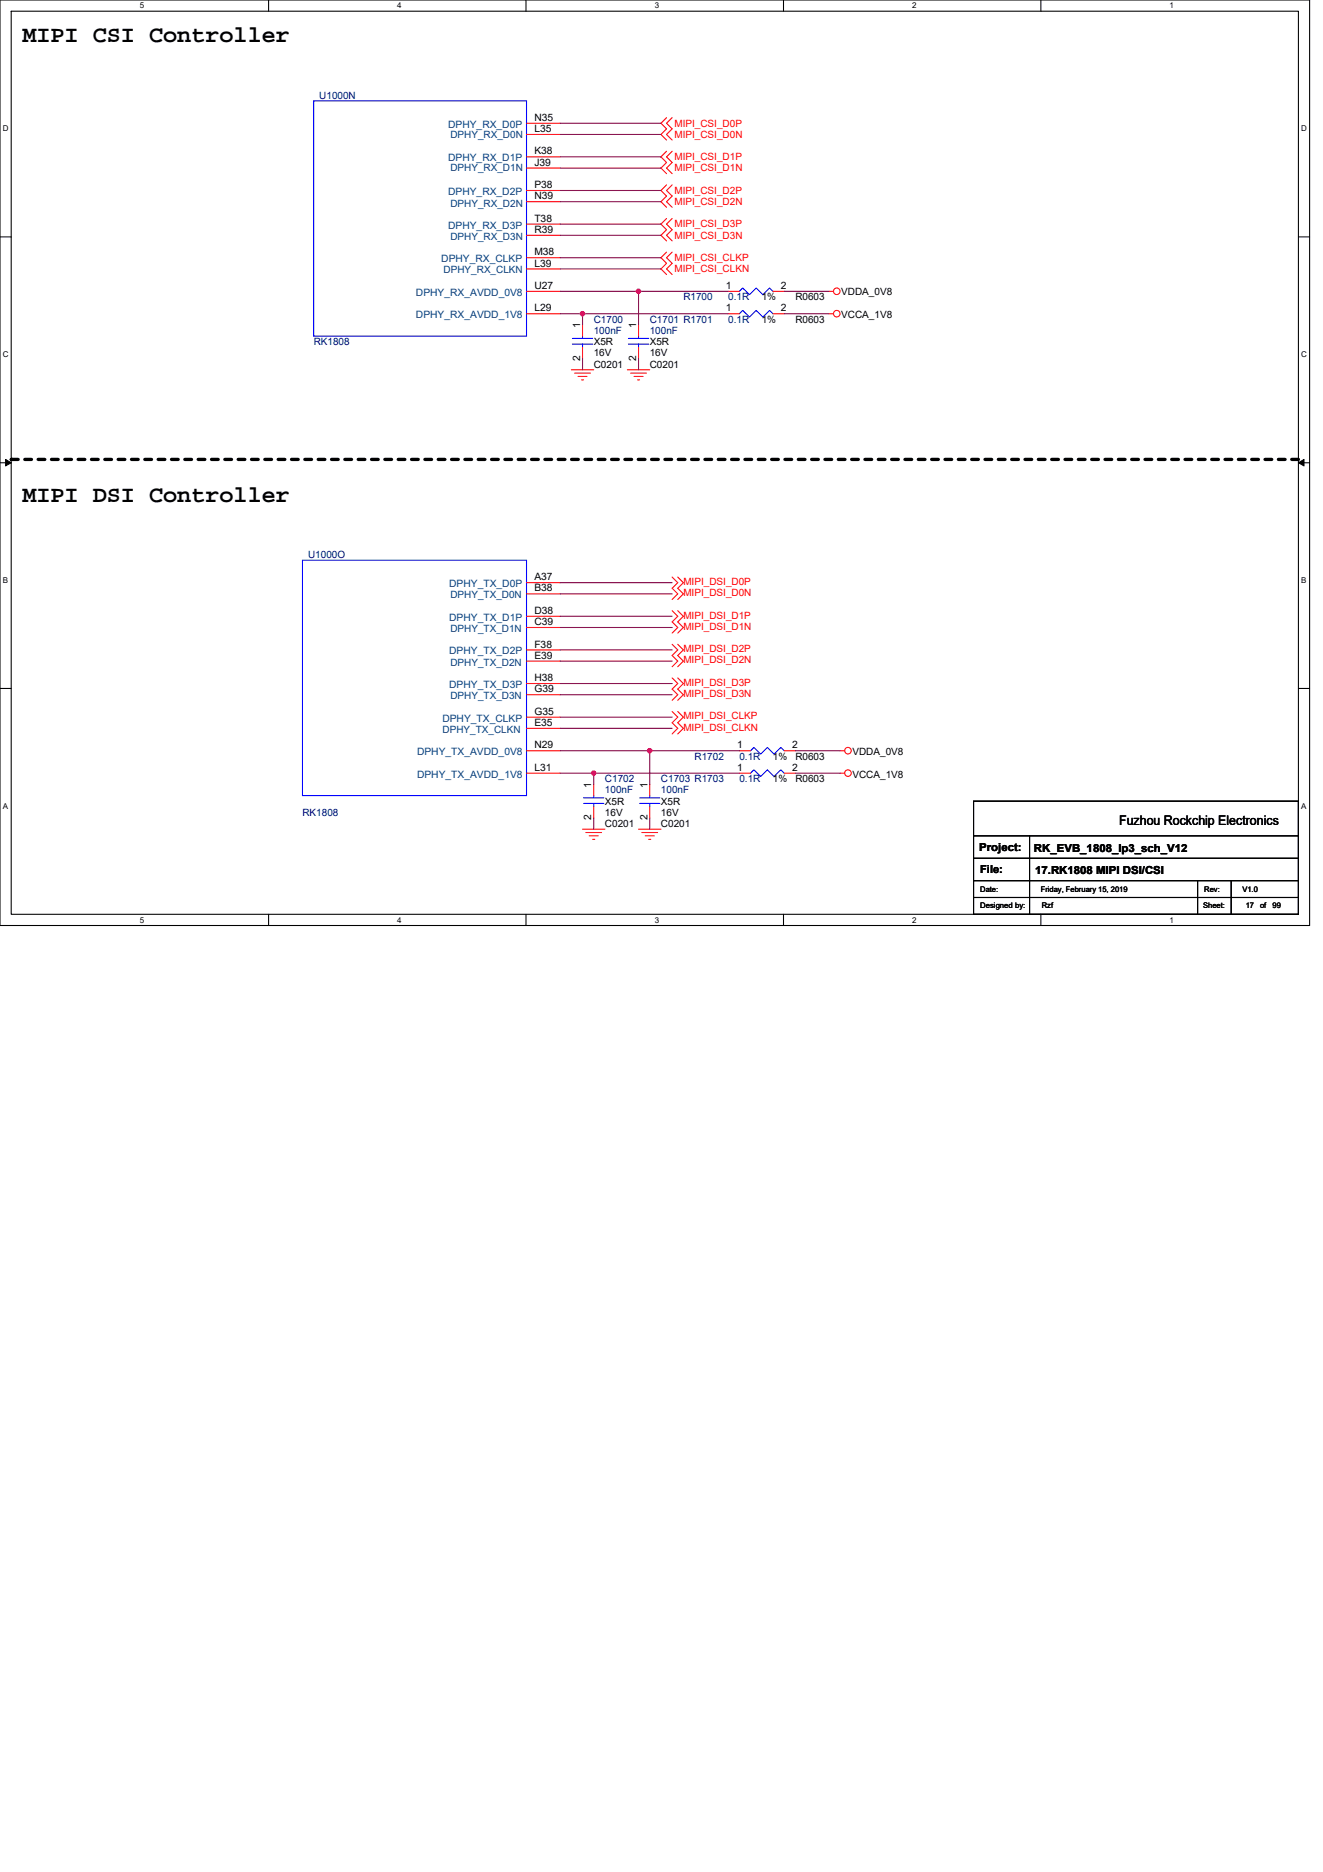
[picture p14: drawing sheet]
<svg xmlns="http://www.w3.org/2000/svg" width="210mm" height="297mm" viewBox="0 0 210 297" stroke-linecap="round" stroke-linejoin="round" font-family="sans-serif">
<defs><g id="words">
<g font-size="3.7">
<text x="3.6" y="6.7">MIPI CSI Controller</text>
<text x="3.6" y="79.6">MIPI DSI Controller</text>
</g>
<text font-size="2.1" x="177.6" y="131">Fuzhou Rockchip Electronics</text>
<g font-size="1.8">
<text x="155.4" y="135">Project:</text>
<text x="164.1" y="135.1">RK_EVB_1808_lp3_sch_V12</text>
<text x="155.6" y="138.5">File:</text>
<text x="164.3" y="138.7">17.RK1808 MIPI DSI/CSI</text>
</g>
<g font-size="1.6" fill="#000080">
<text x="50.7" y="15.6">U1000N</text>
<text x="108.5" y="47.6">R1700</text>
<text x="115.6" y="47.6">0.1R</text>
<text x="94.2" y="51.2">C1700</text>
<text x="94.2" y="53">100nF</text>
<text x="103.1" y="51.2">C1701 R1701</text>
<text x="103.1" y="53">100nF</text>
<text x="115.6" y="51.2">0.1R</text>
<text x="49.8" y="54.8">RK1808</text>
<text x="48.9" y="88.5">U1000O</text>
<text x="96" y="124.1">C1702</text>
<text x="96" y="125.9">100nF</text>
<text x="104.9" y="124.1">C1703 R1703</text>
<text x="104.9" y="125.9">100nF</text>
<text x="110.2" y="120.5">R1702</text>
<text x="117.3" y="124.1">0.1R</text>
<text x="117.3" y="120.5">0.1R</text>
<text x="48" y="129.4">RK1808</text>
</g>
<g font-size="1.6" fill="#004080">
<text x="71.1" y="20.3">DPHY_RX_D0P</text>
<text x="71.5" y="21.9">DPHY_RX_D0N</text>
<text x="71.1" y="25.6">DPHY_RX_D1P</text>
<text x="71.5" y="27.2">DPHY_RX_D1N</text>
<text x="71.1" y="30.9">DPHY_RX_D2P</text>
<text x="71.5" y="32.9">DPHY_RX_D2N</text>
<text x="70" y="41.6">DPHY_RX_CLKP</text>
<text x="71.1" y="36.3">DPHY_RX_D3P</text>
<text x="71.5" y="38">DPHY_RX_D3N</text>
<text x="66" y="46.9">DPHY_RX_AVDD_0V8</text>
<text x="70.4" y="43.4">DPHY_RX_CLKN</text>
<text x="66" y="50.5">DPHY_RX_AVDD_1V8</text>
<text x="71.3" y="93.2">DPHY_TX_D0P</text>
<text x="71.5" y="94.9">DPHY_TX_D0N</text>
<text x="71.3" y="98.5">DPHY_TX_D1P</text>
<text x="71.5" y="100.3">DPHY_TX_D1N</text>
<text x="71.3" y="103.8">DPHY_TX_D2P</text>
<text x="71.5" y="105.6">DPHY_TX_D2N</text>
<text x="71.3" y="109.2">DPHY_TX_D3P</text>
<text x="71.5" y="110.9">DPHY_TX_D3N</text>
<text x="66.2" y="119.8">DPHY_TX_AVDD_0V8</text>
<text x="70.2" y="114.5">DPHY_TX_CLKP</text>
<text x="70.2" y="116.3">DPHY_TX_CLKN</text>
<text x="66.2" y="123.4">DPHY_TX_AVDD_1V8</text>
</g>
<g font-size="1.6">
<text x="84.8" y="21">L35</text>
<text x="84.8" y="19.2">N35</text>
<text x="84.8" y="26.3">J39</text>
<text x="84.8" y="24.5">K38</text>
<text x="84.8" y="29.8">P38</text>
<text x="84.8" y="31.6">N39</text>
<text x="84.8" y="35.2">T38</text>
<text x="84.8" y="37">R39</text>
<text x="84.8" y="40.5">M38</text>
<text x="84.8" y="42.3">L39</text>
<text x="84.8" y="45.8">U27</text>
<text x="115.2" y="45.8">1</text>
<text x="120.9" y="47.6">1%</text>
<text x="123.9" y="45.8">2</text>
<text x="126.2" y="47.6">R0603</text>
<text x="133.5" y="46.8">VDDA_0V8</text>
<text x="84.8" y="49.4">L29</text>
<text x="92.1" y="52.1" transform="rotate(-90 92.1 52.1)">1</text>
<text x="101" y="52.1" transform="rotate(-90 101 52.1)">1</text>
<text x="115.2" y="49.4">1</text>
<text x="120.9" y="51.2">1%</text>
<text x="123.9" y="49.4">2</text>
<text x="126.2" y="51.2">R0603</text>
<text x="133.5" y="50.5">VCCA_1V8</text>
<text x="92.1" y="57.3" transform="rotate(-90 92.1 57.3)">2</text>
<text x="94.2" y="58.3">C0201</text>
<text x="94.2" y="54.8">X5R</text>
<text x="94.2" y="56.5">16V</text>
<text x="101" y="57.3" transform="rotate(-90 101 57.3)">2</text>
<text x="103.1" y="58.3">C0201</text>
<text x="103.1" y="54.8">X5R</text>
<text x="103.1" y="56.5">16V</text>
<text x="84.8" y="93.9">B38</text>
<text x="84.8" y="92.1">A37</text>
<text x="84.8" y="99.2">C39</text>
<text x="84.8" y="97.4">D38</text>
<text x="84.8" y="104.5">E39</text>
<text x="84.8" y="102.7">F38</text>
<text x="84.8" y="109.9">G39</text>
<text x="84.8" y="108.1">H38</text>
<text x="84.8" y="113.4">G35</text>
<text x="84.8" y="115.2">E35</text>
<text x="84.8" y="118.7">N29</text>
<text x="117" y="118.7">1</text>
<text x="125.7" y="118.7">2</text>
<text x="135.3" y="119.8">VDDA_0V8</text>
<text x="84.8" y="122.3">L31</text>
<text x="93.9" y="125" transform="rotate(-90 93.9 125)">1</text>
<text x="102.7" y="125" transform="rotate(-90 102.7 125)">1</text>
<text x="117" y="122.3">1</text>
<text x="122.7" y="124.1">1%</text>
<text x="122.7" y="120.5">1%</text>
<text x="125.7" y="122.3">2</text>
<text x="126.2" y="124.1">R0603</text>
<text x="126.2" y="120.5">R0603</text>
<text x="135.3" y="123.4">VCCA_1V8</text>
<text x="93.9" y="130.2" transform="rotate(-90 93.9 130.2)">2</text>
<text x="96" y="131.2">C0201</text>
<text x="96" y="127.7">X5R</text>
<text x="96" y="129.4">16V</text>
<text x="102.7" y="130.2" transform="rotate(-90 102.7 130.2)">2</text>
<text x="104.9" y="131.2">C0201</text>
<text x="104.9" y="127.7">X5R</text>
<text x="104.9" y="129.4">16V</text>
</g>
<g font-size="1.6" fill="#f00">
<text x="107" y="21.9">MIPI_CSI_D0N</text>
<text x="107" y="20.1">MIPI_CSI_D0P</text>
<text x="107" y="27.2">MIPI_CSI_D1N</text>
<text x="107" y="25.4">MIPI_CSI_D1P</text>
<text x="107" y="30.8">MIPI_CSI_D2P</text>
<text x="107" y="32.5">MIPI_CSI_D2N</text>
<text x="107" y="36.1">MIPI_CSI_D3P</text>
<text x="107" y="37.9">MIPI_CSI_D3N</text>
<text x="107" y="41.4">MIPI_CSI_CLKP</text>
<text x="107" y="43.2">MIPI_CSI_CLKN</text>
<text x="108.5" y="92.8">MIPI_DSI_D0P</text>
<text x="108.5" y="94.6">MIPI_DSI_D0N</text>
<text x="108.5" y="99.9">MIPI_DSI_D1N</text>
<text x="108.5" y="98.1">MIPI_DSI_D1P</text>
<text x="108.5" y="105.3">MIPI_DSI_D2N</text>
<text x="108.5" y="103.5">MIPI_DSI_D2P</text>
<text x="108.5" y="110.6">MIPI_DSI_D3N</text>
<text x="108.5" y="108.8">MIPI_DSI_D3P</text>
<text x="108.5" y="115.9">MIPI_DSI_CLKN</text>
<text x="108.5" y="114.2">MIPI_DSI_CLKP</text>
</g>
<g font-size="1.3">
<text x="22.2" y="1.3">5</text>
<text x="63.1" y="1.3">4</text>
<text x="103.9" y="1.3">3</text>
<text x="144.8" y="1.3">2</text>
<text x="185.6" y="1.3">1</text>
<text x=".4" y="20.8">D</text>
<text x="206.5" y="20.8">D</text>
<text x=".4" y="56.6">C</text>
<text x="206.5" y="56.6">C</text>
<text x=".4" y="92.5">B</text>
<text x="206.5" y="92.5">B</text>
<text x=".4" y="128.3">A</text>
<text x="206.5" y="128.3">A</text>
<text x="22.2" y="146.4">5</text>
<text x="63.1" y="146.4">4</text>
<text x="103.9" y="146.4">3</text>
<text x="144.8" y="146.4">2</text>
<text x="185.6" y="146.4">1</text>
</g>
<g font-size="1.2">
<text x="155.6" y="141.6">Date:</text>
<text x="165.2" y="141.6">Friday, February 15, 2019</text>
<text x="191.1" y="141.6">Rev:</text>
<text x="197.2" y="141.6">V1.0</text>
<text x="155.6" y="144.1">Designed by:</text>
<text x="165.4" y="144.1">Rzf</text>
<text x="191" y="144.1">Sheet:</text>
<text x="197.7" y="144.1">17</text>
<text x="200" y="144.1">of</text>
<text x="202" y="144.1">99</text>
</g>
</g></defs>
<path d="M0 0h207.9v146.9h-207.9zM1.8 1.8h204.3v143.3h-204.3z" fill="none" stroke="#000" stroke-width=".17"/>
<g fill="#fff">
<path d="M22.2 .2h.7v1.4h-.7z"/>
<path d="M22.2 145.3h.7v1.4h-.7z"/>
</g>
<path d="M42.6 0v1.8M42.6 145.1v1.8" fill="none" stroke="#000" stroke-width=".17"/>
<g fill="#fff">
<path d="M63.1 .2h.7v1.4h-.7z"/>
<path d="M63.1 145.3h.7v1.4h-.7z"/>
</g>
<path d="M83.5 0v1.8M83.5 145.1v1.8" fill="none" stroke="#000" stroke-width=".17"/>
<g fill="#fff">
<path d="M103.9 .2h.7v1.4h-.7z"/>
<path d="M103.9 145.3h.7v1.4h-.7z"/>
</g>
<path d="M124.4 0v1.8M124.4 145.1v1.8" fill="none" stroke="#000" stroke-width=".17"/>
<g fill="#fff">
<path d="M144.8 .2h.7v1.4h-.7z"/>
<path d="M144.8 145.3h.7v1.4h-.7z"/>
</g>
<path d="M165.2 0v1.8M165.2 145.1v1.8" fill="none" stroke="#000" stroke-width=".17"/>
<g fill="#fff">
<path d="M185.6 .2h.7v1.4h-.7z"/>
<path d="M185.6 145.3h.7v1.4h-.7z"/>
<path d="M.4 19.7h1v1.4h-1z"/>
<path d="M206.5 19.7h.9v1.4h-.9z"/>
<path d="M.4 55.5h1v1.4h-1z"/>
<path d="M206.5 55.5h.9v1.4h-.9z"/>
</g>
<path d="M0 37.6h1.8M206.1 37.6h1.8" fill="none" stroke="#000" stroke-width=".17"/>
<g fill="#fff">
<path d="M.4 91.3h.9v1.5h-.9z"/>
<path d="M206.5 91.3h.9v1.5h-.9z"/>
</g>
<path d="M0 73.4h1.8M206.1 73.4h1.8" fill="none" stroke="#000" stroke-width=".17"/>
<path d="M.9 72.9l.9 .5-.9 .5zM206.1 73.4l.9-.5v1z" fill="#000" stroke="#000" stroke-width=".16"/>
<g fill="#fff">
<path d="M.4 127.1h.9v1.5h-.9z"/>
<path d="M206.5 127.1h.9v1.5h-.9z"/>
</g>
<path d="M0 109.2h1.8M206.1 109.2h1.8M154.5 127.1h51.6v18h-51.6zM154.5 132.6h51.6M154.5 136.2h51.6M154.5 139.7h51.6M163.4 132.6v12.5M190.1 139.7v5.4M195.4 139.7v5.4M154.5 142.4h51.6" fill="none" stroke="#000" stroke-width=".17"/>
<path d="M1.8 72.9h.1M206.1 72.9h-204.3" fill="none" stroke="#000" stroke-width=".53" stroke-dasharray="1.1 1.1"/>
<g fill="none" stroke="#f00" stroke-width=".17">
<path d="M83.6 19.6h5.3M105.8 18.7l-.9 .9 .9 .8-.9 .9 .9 .9M106.7 18.7l-.9 .9 .9 .8-.9 .9 .9 .9M83.6 21.3h5.3M83.6 24.9h5.3M83.6 30.2h5.3M83.6 35.6h5.3M83.6 26.7h5.3M83.6 32h5.3M83.6 37.3h5.3M105.8 24l-.9 .9 .9 .9-.9 .9 .9 .9M105.8 29.3l-.9 .9 .9 .9-.9 .9 .9 .9"/>
<path d="M105.8 34.7l-.9 .9 .9 .8-.9 .9 .9 .9M106.7 24l-.9 .9 .9 .9-.9 .9 .9 .9M106.7 29.3l-.9 .9 .9 .9-.9 .9 .9 .9M106.7 34.7l-.9 .9 .9 .8-.9 .9 .9 .9M83.6 40.9h5.3M83.6 42.7h5.3M83.6 49.8h5.3M83.6 46.2h5.3M90.7 58.7h3.5M91.2 59.2h2.5M91.7 59.7h1.5M92.5 51.6v1.7"/>
<path d="M92.5 55.1v1.8M99.6 58.7h3.5M100.1 59.2h2.5M100.6 59.7h1.5M101.3 51.6v1.7M101.3 55.1v1.8M105.8 40l-.9 .9 .9 .9-.9 .9 .9 .9M106.7 40l-.9 .9 .9 .9-.9 .9 .9 .9M115.6 49.8h1.7M115.6 46.2h1.7M122.7 49.8h1.8M122.7 46.2h1.8"/>
<path d="M131.6 46.2h.7M131.6 49.8h.7M92.3 60.3h.3M101.2 60.3h.3M83.6 92.5h5.3M83.6 99.6h5.3M83.6 94.2h5.3M83.6 97.8h5.3M106.7 91.6l.9 .9-.9 .8 .9 .9-.9 .9M106.7 96.9l.9 .9-.9 .9 .9 .9-.9 .9M107.6 91.6l.9 .9-.9 .8 .9 .9-.9 .9M107.6 96.9l.9 .9-.9 .9 .9 .9-.9 .9"/>
<path d="M83.6 119.1h5.3M83.6 113.8h5.3M83.6 115.6h5.3M83.6 104.9h5.3M83.6 110.2h5.3M83.6 103.1h5.3M83.6 108.5h5.3M106.7 102.2l.9 .9-.9 .9 .9 .9-.9 .9M106.7 107.6l.9 .9-.9 .8 .9 .9-.9 .9M106.7 112.9l.9 .9-.9 .9 .9 .9-.9 .9M107.6 102.2l.9 .9-.9 .9 .9 .9-.9 .9M107.6 107.6l.9 .9-.9 .8 .9 .9-.9 .9"/>
<path d="M107.6 112.9l.9 .9-.9 .9 .9 .9-.9 .9M117.3 119.1h1.8M124.5 119.1h1.7M133.4 119.1h.7M83.6 122.7h5.3M92.5 131.6h3.5M93 132.1h2.5M93.5 132.6h1.5M94.1 133.2h.3M94.2 124.5v1.7M94.2 128v1.8M101.3 131.6h3.6"/>
<path d="M101.9 132.1h2.5M102.4 132.6h1.4M103 133.2h.3M103.1 124.5v1.7M103.1 128v1.8M117.3 122.7h1.8M124.5 122.7h1.7M133.3 122.7h.8"/>
<circle cx="132.8" cy="46.2" r=".52"/>
<circle cx="132.8" cy="49.8" r=".52"/>
<circle cx="134.6" cy="119.1" r=".52"/>
<circle cx="134.6" cy="122.7" r=".52"/>
</g>
<g fill="none" stroke="#00f" stroke-width=".17">
<path d="M49.8 16h33.8v37.3h-33.8zM90.8 54.6h3.3M90.8 53.7h3.3M92.5 53.3v.4M92.5 54.6v.5M99.7 54.6h3.3M99.7 53.7h3.3M101.3 53.3v.4M101.3 54.6v.5M117.3 49.8l.6-.5 1.1 1 1-1 1.1 1 1.1-1 .5 .5M117.3 46.2l.6-.5 1.1 1.1 1-1.1 1.1 1.1 1.1-1.1 .5 .5M48 88.9h35.6v37.3h-35.6z"/>
<path d="M119.1 119.1l.6-.5 1 1.1 1.1-1.1 1.1 1.1 1-1.1 .6 .5M92.6 127.5h3.2M92.6 126.6h3.2M94.2 126.2v.4M94.2 127.5v.5M101.5 127.5h3.2M101.5 126.6h3.2M103.1 126.2v.4M103.1 127.5v.5M119.1 122.7l.6-.5 1 1 1.1-1 1.1 1 1-1 .6 .5"/>
</g>
<g fill="none" stroke="#800040" stroke-width=".17">
<path d="M88.9 19.6h16M88.9 21.3h16M88.9 26.7h16M88.9 24.9h16M88.9 30.2h16M88.9 32h16M88.9 35.6h16M88.9 37.3h16M88.9 40.9h16M88.9 42.7h16M88.9 49.8h3.6M88.9 46.2h12.4"/>
<path d="M92.5 49.8h23.1M92.5 56.9v1.8M92.5 49.8v1.8M101.3 46.2h14.3M101.3 56.9v1.8M101.3 46.2v5.4M124.5 46.2h7.1M124.5 49.8h7.1M88.9 94.2h17.8M88.9 92.5h17.8M88.9 99.6h17.8M88.9 97.8h17.8"/>
<path d="M88.9 104.9h17.8M88.9 103.1h17.8M88.9 110.2h17.8M88.9 108.5h17.8M88.9 115.6h17.8M88.9 113.8h17.8M88.9 119.1h14.2M103.1 119.1v5.4M103.1 119.1h14.2M126.2 119.1h7.1M88.9 122.7h5.3M94.2 129.8v1.8"/>
<path d="M94.2 122.7v1.8M94.2 122.7h23.1M103.1 129.8v1.8M126.2 122.7h7.1"/>
</g>
<g fill="#f0f" stroke="#f0f" stroke-width=".17">
<circle cx="92.4" cy="49.8" r=".35"/>
<circle cx="101.3" cy="46.2" r=".35"/>
<circle cx="103.1" cy="119.1" r=".35"/>
<circle cx="94.2" cy="122.7" r=".35"/>
</g>
<use href="#words"/>
</svg>
